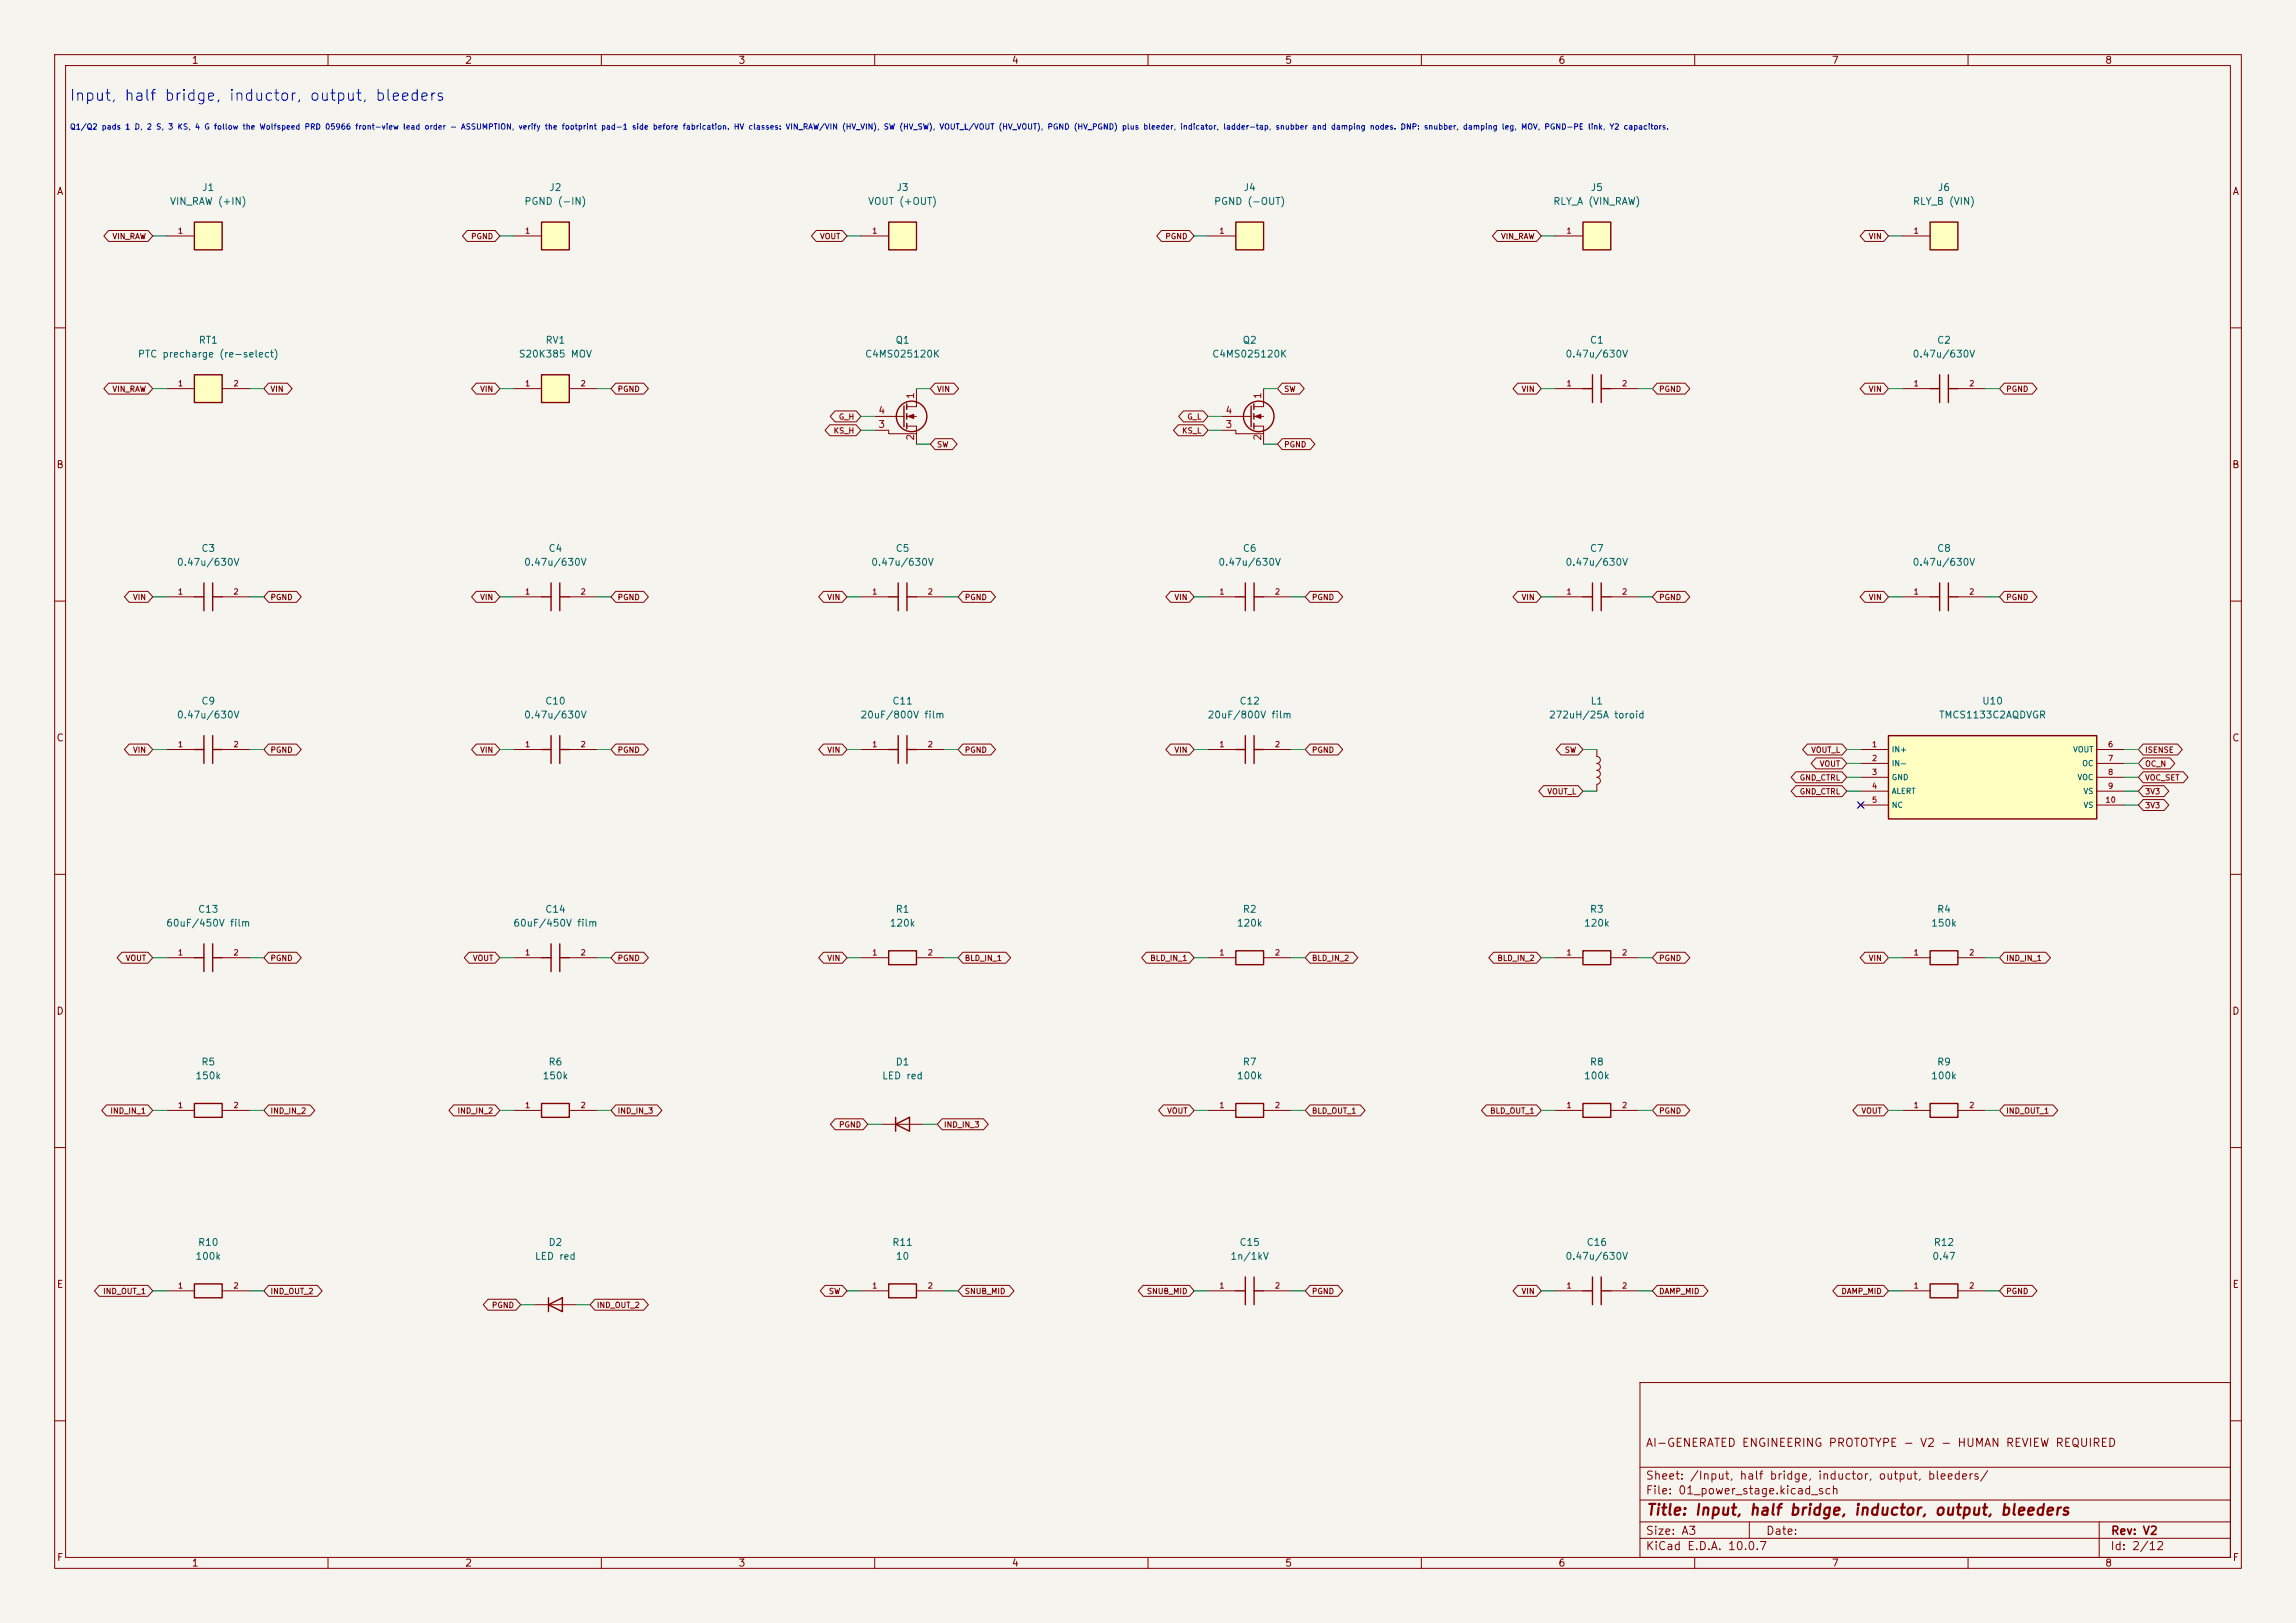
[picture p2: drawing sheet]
<svg xmlns="http://www.w3.org/2000/svg" width="420mm" height="297mm" viewBox="0 0 420 297" stroke-linecap="round" stroke-linejoin="round" font-family="sans-serif">
<defs><g id="words">
<text font-size="2" fill="#0000c2" x="12.6" y="19">Input, half bridge, inductor, output, bleeders</text>
<text font-size="2" fill="#840000" x="301" y="277.8">Title: Input, half bridge, inductor, output, bleeders</text>
<g font-size="1.5" fill="#840000">
<text x="300.9" y="265.1">AI-GENERATED ENGINEERING PROTOTYPE - V2 - HUMAN REVIEW REQUIRED</text>
<text x="300.9" y="273.8">File: 01_power_stage.kicad_sch</text>
<text x="300.9" y="271.1">Sheet: /Input, half bridge, inductor, output, bleeders/</text>
<text x="300.9" y="281.2">Size: A3</text>
<text x="322.9" y="281.2">Date:</text>
<text x="386" y="281.2">Rev: V2</text>
<text x="300.9" y="284">KiCad E.D.A. 10.0.7</text>
<text x="385.9" y="284">Id: 2/12</text>
</g>
<g font-size="1.3" fill="#840000">
<text x="35" y="12">1</text>
<text x="85" y="12">2</text>
<text x="135" y="12">3</text>
<text x="185" y="12">4</text>
<text x="235" y="12">5</text>
<text x="285" y="12">6</text>
<text x="335" y="12">7</text>
<text x="385" y="12">8</text>
<text x="10.3" y="36">A</text>
<text x="408.3" y="36">A</text>
<text x="10.2" y="86">B</text>
<text x="408.2" y="86">B</text>
<text x="10.2" y="136">C</text>
<text x="408.2" y="136">C</text>
<text x="10.2" y="186">D</text>
<text x="408.2" y="186">D</text>
<text x="10.3" y="236">E</text>
<text x="408.3" y="236">E</text>
<text x="10.3" y="286">F</text>
<text x="35" y="287">1</text>
<text x="85" y="287">2</text>
<text x="135" y="287">3</text>
<text x="185" y="287">4</text>
<text x="235" y="287">5</text>
<text x="285" y="287">6</text>
<text x="335" y="287">7</text>
<text x="385" y="287">8</text>
<text x="408.3" y="286">F</text>
</g>
<g font-size="1.3" fill="#006464">
<text x="36.9" y="35.3">J1</text>
<text x="100.4" y="35.3">J2</text>
<text x="163.9" y="35.3">J3</text>
<text x="227.4" y="35.3">J4</text>
<text x="290.9" y="35.3">J5</text>
<text x="354.4" y="35.3">J6</text>
<text x="31" y="37.8">VIN_RAW (+IN)</text>
<text x="95.8" y="37.8">PGND (-IN)</text>
<text x="158.7" y="37.8">VOUT (+OUT)</text>
<text x="222" y="37.8">PGND (-OUT)</text>
<text x="284" y="37.8">RLY_A (VIN_RAW)</text>
<text x="349.8" y="37.8">RLY_B (VIN)</text>
<text x="25.1" y="65.7">PTC precharge (re-select)</text>
<text x="36.2" y="63.2">RT1</text>
<text x="94.8" y="65.7">S20K385 MOV</text>
<text x="99.7" y="63.2">RV1</text>
<text x="158.1" y="65.7">C4MS025120K</text>
<text x="163.7" y="63.2">Q1</text>
<text x="221.6" y="65.7">C4MS025120K</text>
<text x="227.2" y="63.2">Q2</text>
<text x="286.3" y="65.7">0.47u/630V</text>
<text x="290.7" y="63.2">C1</text>
<text x="349.8" y="65.7">0.47u/630V</text>
<text x="354.2" y="63.2">C2</text>
<text x="36.7" y="101.3">C3</text>
<text x="100.2" y="101.3">C4</text>
<text x="163.7" y="101.3">C5</text>
<text x="227.2" y="101.3">C6</text>
<text x="290.7" y="101.3">C7</text>
<text x="354.2" y="101.3">C8</text>
<text x="32.3" y="103.8">0.47u/630V</text>
<text x="95.8" y="103.8">0.47u/630V</text>
<text x="159.3" y="103.8">0.47u/630V</text>
<text x="222.8" y="103.8">0.47u/630V</text>
<text x="286.3" y="103.8">0.47u/630V</text>
<text x="349.8" y="103.8">0.47u/630V</text>
<text x="32.3" y="131.8">0.47u/630V</text>
<text x="36.7" y="129.2">C9</text>
<text x="95.8" y="131.8">0.47u/630V</text>
<text x="99.6" y="129.2">C10</text>
<text x="157.3" y="131.8">20uF/800V film</text>
<text x="163.1" y="129.2">C11</text>
<text x="220.8" y="131.8">20uF/800V film</text>
<text x="226.6" y="129.2">C12</text>
<text x="283.2" y="131.8">272uH/25A toroid</text>
<text x="290.9" y="129.2">L1</text>
<text x="354.6" y="131.8">TMCS1133C2AQDVGR</text>
<text x="362.5" y="129.2">U10</text>
<text x="36.1" y="167.3">C13</text>
<text x="99.6" y="167.3">C14</text>
<text x="163.7" y="167.3">R1</text>
<text x="227.2" y="167.3">R2</text>
<text x="290.7" y="167.3">R3</text>
<text x="354.2" y="167.3">R4</text>
<text x="30.3" y="169.9">60uF/450V film</text>
<text x="93.8" y="169.9">60uF/450V film</text>
<text x="162.6" y="169.9">120k</text>
<text x="226.1" y="169.9">120k</text>
<text x="289.6" y="169.9">120k</text>
<text x="353.1" y="169.9">150k</text>
<text x="35.6" y="197.8">150k</text>
<text x="36.7" y="195.3">R5</text>
<text x="99.1" y="197.8">150k</text>
<text x="100.2" y="195.3">R6</text>
<text x="161.3" y="197.8">LED red</text>
<text x="163.7" y="195.3">D1</text>
<text x="226.1" y="197.8">100k</text>
<text x="227.2" y="195.3">R7</text>
<text x="289.6" y="197.8">100k</text>
<text x="290.7" y="195.3">R8</text>
<text x="353.1" y="197.8">100k</text>
<text x="354.2" y="195.3">R9</text>
<text x="35.6" y="230.8">100k</text>
<text x="36.1" y="228.3">R10</text>
<text x="97.8" y="230.8">LED red</text>
<text x="100.2" y="228.3">D2</text>
<text x="163.1" y="228.3">R11</text>
<text x="163.8" y="230.8">10</text>
<text x="225" y="230.8">1n/1kV</text>
<text x="226.6" y="228.3">C15</text>
<text x="286.3" y="230.8">0.47u/630V</text>
<text x="290.1" y="228.3">C16</text>
<text x="353.4" y="230.8">0.47</text>
<text x="353.6" y="228.3">R12</text>
</g>
<g font-size="1.3" fill="#a90000">
<text x="160.6" y="76.1">4</text>
<text x="167.5" y="73.1" transform="rotate(-90 167.5 73.1)">1</text>
<text x="224.1" y="76.1">4</text>
<text x="231" y="73.1" transform="rotate(-90 231 73.1)">1</text>
<text x="160.6" y="78.6">3</text>
<text x="167.5" y="80.7" transform="rotate(-90 167.5 80.7)">2</text>
<text x="224.1" y="78.6">3</text>
<text x="231" y="80.7" transform="rotate(-90 231 80.7)">2</text>
</g>
<text font-size="1" fill="#0000c2" x="12.7" y="24">Q1/Q2 pads 1 D, 2 S, 3 KS, 4 G follow the Wolfspeed PRD 05966 front-view lead order - ASSUMPTION, verify the footprint pad-1 side before fabrication. HV classes: VIN_RAW/VIN (HV_VIN), SW (HV_SW), VOUT_L/VOUT (HV_VOUT), PGND (HV_PGND) plus bleeder, indicator, ladder-tap, snubber and damping nodes. DNP: snubber, damping leg, MOV, PGND-PE link, Y2 capacitors.</text>
<g font-size="1" fill="#840000">
<text x="20.5" y="44">VIN_RAW</text>
<text x="86.1" y="44">PGND</text>
<text x="149.9" y="44">VOUT</text>
<text x="213.1" y="44">PGND</text>
<text x="274.5" y="44">VIN_RAW</text>
<text x="341.7" y="44">VIN</text>
<text x="20.5" y="71.9">VIN_RAW</text>
<text x="49.4" y="71.9">VIN</text>
<text x="87.7" y="71.9">VIN</text>
<text x="112.9" y="71.9">PGND</text>
<text x="171.3" y="71.9">VIN</text>
<text x="234.8" y="71.9">SW</text>
<text x="278.2" y="71.9">VIN</text>
<text x="303.4" y="71.9">PGND</text>
<text x="341.7" y="71.9">VIN</text>
<text x="366.9" y="71.9">PGND</text>
<text x="153.3" y="77">G_H</text>
<text x="217.1" y="77">G_L</text>
<text x="152.4" y="79.6">KS_H</text>
<text x="171.3" y="82.1">SW</text>
<text x="216.1" y="79.6">KS_L</text>
<text x="234.8" y="82.1">PGND</text>
<text x="24.2" y="110">VIN</text>
<text x="49.4" y="110">PGND</text>
<text x="87.7" y="110">VIN</text>
<text x="112.9" y="110">PGND</text>
<text x="151.2" y="110">VIN</text>
<text x="176.4" y="110">PGND</text>
<text x="214.7" y="110">VIN</text>
<text x="239.9" y="110">PGND</text>
<text x="278.2" y="110">VIN</text>
<text x="303.4" y="110">PGND</text>
<text x="341.7" y="110">VIN</text>
<text x="366.9" y="110">PGND</text>
<text x="24.2" y="138">VIN</text>
<text x="49.4" y="138">PGND</text>
<text x="87.7" y="138">VIN</text>
<text x="112.9" y="138">PGND</text>
<text x="151.2" y="138">VIN</text>
<text x="176.4" y="138">PGND</text>
<text x="214.7" y="138">VIN</text>
<text x="239.9" y="138">PGND</text>
<text x="286.1" y="138">SW</text>
<text x="331.2" y="138">VOUT_L</text>
<text x="392.3" y="138">ISENSE</text>
<text x="329.1" y="143.1">GND_CTRL</text>
<text x="332.8" y="140.5">VOUT</text>
<text x="392.3" y="140.5">OC_N</text>
<text x="392.3" y="143.1">VOC_SET</text>
<text x="282.9" y="145.6">VOUT_L</text>
<text x="329.1" y="145.6">GND_CTRL</text>
<text x="392.3" y="145.6">3V3</text>
<text x="392.3" y="148.1">3V3</text>
<text x="22.9" y="176.1">VOUT</text>
<text x="49.4" y="176.1">PGND</text>
<text x="86.4" y="176.1">VOUT</text>
<text x="112.9" y="176.1">PGND</text>
<text x="151.2" y="176.1">VIN</text>
<text x="176.4" y="176.1">BLD_IN_1</text>
<text x="210.3" y="176.1">BLD_IN_1</text>
<text x="239.9" y="176.1">BLD_IN_2</text>
<text x="273.8" y="176.1">BLD_IN_2</text>
<text x="303.4" y="176.1">PGND</text>
<text x="341.7" y="176.1">VIN</text>
<text x="366.9" y="176.1">IND_IN_1</text>
<text x="20.1" y="204">IND_IN_1</text>
<text x="49.4" y="204">IND_IN_2</text>
<text x="83.6" y="204">IND_IN_2</text>
<text x="112.9" y="204">IND_IN_3</text>
<text x="153.4" y="206.6">PGND</text>
<text x="172.6" y="206.6">IND_IN_3</text>
<text x="213.4" y="204">VOUT</text>
<text x="239.9" y="204">BLD_OUT_1</text>
<text x="272.5" y="204">BLD_OUT_1</text>
<text x="303.4" y="204">PGND</text>
<text x="340.4" y="204">VOUT</text>
<text x="366.9" y="204">IND_OUT_1</text>
<text x="18.8" y="237">IND_OUT_1</text>
<text x="49.4" y="237">IND_OUT_2</text>
<text x="89.9" y="239.6">PGND</text>
<text x="109.1" y="239.6">IND_OUT_2</text>
<text x="151.5" y="237">SW</text>
<text x="176.4" y="237">SNUB_MID</text>
<text x="209.7" y="237">SNUB_MID</text>
<text x="239.9" y="237">PGND</text>
<text x="278.2" y="237">VIN</text>
<text x="303.4" y="237">DAMP_MID</text>
<text x="336.7" y="237">DAMP_MID</text>
<text x="366.9" y="237">PGND</text>
</g>
<g font-size="1" fill="#a90000">
<text x="32.4" y="43">1</text>
<text x="95.9" y="43">1</text>
<text x="159.4" y="43">1</text>
<text x="222.9" y="43">1</text>
<text x="286.4" y="43">1</text>
<text x="349.9" y="43">1</text>
<text x="32.4" y="70.9">1</text>
<text x="42.6" y="70.9">2</text>
<text x="95.9" y="70.9">1</text>
<text x="106.1" y="70.9">2</text>
<text x="286.4" y="70.9">1</text>
<text x="296.6" y="70.9">2</text>
<text x="349.9" y="70.9">1</text>
<text x="360.1" y="70.9">2</text>
<text x="32.4" y="109">1</text>
<text x="42.6" y="109">2</text>
<text x="95.9" y="109">1</text>
<text x="106.1" y="109">2</text>
<text x="159.4" y="109">1</text>
<text x="169.6" y="109">2</text>
<text x="222.9" y="109">1</text>
<text x="233.1" y="109">2</text>
<text x="286.4" y="109">1</text>
<text x="296.6" y="109">2</text>
<text x="349.9" y="109">1</text>
<text x="360.1" y="109">2</text>
<text x="32.4" y="137">1</text>
<text x="42.6" y="137">2</text>
<text x="95.9" y="137">1</text>
<text x="106.1" y="137">2</text>
<text x="159.4" y="137">1</text>
<text x="169.6" y="137">2</text>
<text x="222.9" y="137">1</text>
<text x="233.1" y="137">2</text>
<text x="342.3" y="137">1</text>
<text x="385.5" y="137">6</text>
<text x="342.3" y="139.5">2</text>
<text x="342.3" y="142.1">3</text>
<text x="385.5" y="139.5">7</text>
<text x="385.5" y="142.1">8</text>
<text x="342.3" y="144.6">4</text>
<text x="342.3" y="147.1">5</text>
<text x="385" y="147.1">10</text>
<text x="385.5" y="144.6">9</text>
<text x="32.4" y="175.1">1</text>
<text x="42.6" y="175.1">2</text>
<text x="95.9" y="175.1">1</text>
<text x="106.1" y="175.1">2</text>
<text x="159.4" y="175.1">1</text>
<text x="169.6" y="175.1">2</text>
<text x="222.9" y="175.1">1</text>
<text x="233.1" y="175.1">2</text>
<text x="286.4" y="175.1">1</text>
<text x="296.6" y="175.1">2</text>
<text x="349.9" y="175.1">1</text>
<text x="360.1" y="175.1">2</text>
<text x="32.4" y="203">1</text>
<text x="42.6" y="203">2</text>
<text x="95.9" y="203">1</text>
<text x="106.1" y="203">2</text>
<text x="222.9" y="203">1</text>
<text x="233.1" y="203">2</text>
<text x="286.4" y="203">1</text>
<text x="296.6" y="203">2</text>
<text x="349.9" y="203">1</text>
<text x="360.1" y="203">2</text>
<text x="32.4" y="236">1</text>
<text x="42.6" y="236">2</text>
<text x="159.4" y="236">1</text>
<text x="169.6" y="236">2</text>
<text x="222.9" y="236">1</text>
<text x="233.1" y="236">2</text>
<text x="286.4" y="236">1</text>
<text x="296.6" y="236">2</text>
<text x="349.9" y="236">1</text>
<text x="360.1" y="236">2</text>
</g>
<g font-size="1" fill="#006464">
<text x="345.9" y="137.9">IN+</text>
<text x="379.1" y="137.9">VOUT</text>
<text x="345.9" y="140.5">IN-</text>
<text x="345.9" y="143">GND</text>
<text x="379.9" y="143">VOC</text>
<text x="380.8" y="140.5">OC</text>
<text x="345.9" y="145.5">ALERT</text>
<text x="345.9" y="148.1">NC</text>
<text x="381" y="145.5">VS</text>
<text x="381" y="148.1">VS</text>
</g>
</g></defs>
<path d="M0 0h420v297h-420z" fill="#f5f4ef" stroke="#f5f4ef" stroke-width=".18"/>
<g fill="none" stroke="#840000" stroke-width=".18">
<path d="M10 10h400v277h-400zM12 12h396v273h-396zM60 10v2M110 10v2M160 10v2M210 10v2M260 10v2M310 10v2M360 10v2M10 60h2M408 60h2M10 110h2"/>
<path d="M408 110h2M10 160h2M408 160h2M157.5 175.3h5.1M167.6 175.3h5.1M284.5 175.3h5.1M294.6 175.3h5.1M10 210h2M408 210h2M348 236.2h5.1M358.1 236.2h5.1M300 253h108v32h-108z"/>
<path d="M10 260h2M300 278.5h108M300 274.5h108M300 268.5h108M320 278.5v3M384 278.5v6.5M408 260h2M60 285v2M110 285v2M160 285v2M210 285v2M260 285v2"/>
<path d="M300 281.5h108M310 285v2M360 285v2"/>
</g>
<path d="M162.6 174h5v2.5h-5zM289.6 174h5v2.5h-5zM353.1 234.9h5v2.6h-5z" fill="none" stroke="#840000" stroke-width=".25"/>
<path d="M226.1 40.6h5v5.1h-5z" fill="#ffffc2"/>
<path d="M226.1 40.6h5v5.1h-5z" fill="none" stroke="#840000" stroke-width=".25"/>
<path d="M221 43.2h5.1" fill="none" stroke="#840000" stroke-width=".18"/>
<path d="M289.6 40.6h5v5.1h-5z" fill="#ffffc2"/>
<path d="M289.6 40.6h5v5.1h-5zM99.1 201.9h5v2.6h-5z" fill="none" stroke="#840000" stroke-width=".25"/>
<path d="M284.5 43.2h5.1M94 203.2h5.1M104.1 203.2h5.1" fill="none" stroke="#840000" stroke-width=".18"/>
<path d="M162.6 40.6h5v5.1h-5z" fill="#ffffc2"/>
<g fill="none" stroke="#840000" stroke-width=".25">
<path d="M162.6 40.6h5v5.1h-5zM228.9 74.3v3.8M229.4 73.9v1M229.4 75.7v1M229.4 77.5v1M289.6 71.1h1.7M291.3 68.6v5.1M292.9 71.1h1.7M292.9 68.6v5.1M99.1 137.2h1.7M100.8 134.6v5.1M102.4 137.2h1.7"/>
<path d="M102.4 134.6v5.1M226.1 174h5v2.5h-5zM353.1 174h5v2.5h-5zM226.1 201.9h5v2.6h-5zM289.6 201.9h5v2.6h-5zM226.1 236.2h1.7M227.8 233.7v5.1M229.4 233.7v5.1M229.4 236.2h1.7"/>
<circle cx="230.3" cy="76.2" r="2.79"/>
</g>
<g fill="none" stroke="#840000" stroke-width=".18">
<path d="M157.5 43.2h5.1M223.5 78.7h2.6v.7h5M223.5 76.2h5.4M229.4 78h1.7v3.3M229.4 76.2h1.7M231.1 71.1v3.3h-1.7M284.5 71.1h5.1M294.6 71.1h5.1M94 137.2h5.1M104.1 137.2h5.1M221 175.3h5.1M231.1 175.3h5.1"/>
<path d="M348 175.3h5.1M358.1 175.3h5.1M221 203.2h5.1M231.1 203.2h5.1M284.5 203.2h5.1M294.6 203.2h5.1M221 236.2h5.1M231.1 236.2h5.1"/>
</g>
<path d="M229.6 76.2l1-.4v.8z" fill="#840000" stroke="#840000" stroke-width=".18"/>
<path d="M353.1 40.6h5v5.1h-5z" fill="#ffffc2"/>
<g fill="none" stroke="#840000" stroke-width=".25">
<path d="M353.1 40.6h5v5.1h-5zM165.4 74.3v3.8M165.9 73.9v1M165.9 75.7v1M165.9 77.5v1M353.1 71.1h1.7M354.8 68.6v5.1M356.4 71.1h1.7M356.4 68.6v5.1M289.6 109.2h1.7M291.3 106.7v5.1M292.9 109.2h1.7"/>
<path d="M292.9 106.7v5.1M99.1 175.3h1.7M100.8 172.7v5.1M102.4 175.3h1.7M102.4 172.7v5.1M35.6 201.9h5v2.6h-5zM163.8 205.7l2.6-1.2v2.5zM163.8 204.5v2.5M35.6 234.9h5v2.6h-5zM100.3 238.8l2.6-1.3v2.5zM100.3 237.5v2.5M162.6 234.9h5v2.6h-5z"/>
<path d="M289.6 236.2h1.7M291.3 233.7v5.1M292.9 233.7v5.1M292.9 236.2h1.7"/>
<circle cx="166.8" cy="76.2" r="2.79"/>
</g>
<g fill="none" stroke="#840000" stroke-width=".18">
<path d="M348 43.2h5.1M160 78.7h2.6v.7h5M160 76.2h5.4M165.9 78h1.7v3.3M165.9 76.2h1.7M167.6 71.1v3.3h-1.7M348 71.1h5.1M358.1 71.1h5.1M284.5 109.2h5.1M294.6 109.2h5.1M292.1 137.2v1.2a.64 .64 0 0 1 .6 .7 .64 .64 0 0 1-.6 .6 .64 .64 0 0 1 .6 .6 .64 .64 0 0 1-.6 .7 .64 .64 0 0 1 .6 .6 .64 .64 0 0 1-.6 .6M292.1 142.2a.64 .64 0 0 1 .6 .7 .64 .64 0 0 1-.6 .6v1.3"/>
<path d="M94 175.3h5.1M104.1 175.3h5.1M30.5 203.2h5.1M40.6 203.2h5.1M161.3 205.7h7.6M30.5 236.2h5.1M40.6 236.2h5.1M97.8 238.8h7.6M157.5 236.2h5.1M167.6 236.2h5.1M284.5 236.2h5.1M294.6 236.2h5.1"/>
</g>
<path d="M166.1 76.2l1-.4v.8z" fill="#840000" stroke="#840000" stroke-width=".18"/>
<path d="M35.6 68.6h5v5.1h-5z" fill="#ffffc2"/>
<path d="M35.6 68.6h5v5.1h-5z" fill="none" stroke="#840000" stroke-width=".25"/>
<path d="M30.5 71.1h5.1M40.6 71.1h5.1" fill="none" stroke="#840000" stroke-width=".18"/>
<path d="M99.1 40.6h5v5.1h-5z" fill="#ffffc2"/>
<path d="M99.1 40.6h5v5.1h-5z" fill="none" stroke="#840000" stroke-width=".25"/>
<path d="M94 43.2h5.1" fill="none" stroke="#840000" stroke-width=".18"/>
<path d="M35.6 40.6h5v5.1h-5z" fill="#ffffc2"/>
<path d="M35.6 40.6h5v5.1h-5z" fill="none" stroke="#840000" stroke-width=".25"/>
<path d="M30.5 43.2h5.1" fill="none" stroke="#840000" stroke-width=".18"/>
<path d="M345.4 134.6h38.1v15.3h-38.1z" fill="#ffffc2"/>
<path d="M226.1 109.2h1.7M227.8 106.7v5.1M229.4 109.2h1.7M229.4 106.7v5.1M345.4 134.6h38.1v15.3h-38.1z" fill="none" stroke="#840000" stroke-width=".25"/>
<g fill="none" stroke="#840000" stroke-width=".18">
<path d="M221 109.2h5.1M231.1 109.2h5.1M340.4 137.2h5M340.4 139.7h5M383.5 137.2h5.1M383.5 139.7h5.1M340 146.9l.7 .8M340.4 142.2h5M340.4 144.8h5M340.4 147.3h5M340.7 146.9l-.7 .8M383.5 142.2h5.1"/>
<path d="M383.5 144.8h5.1M383.5 147.3h5.1"/>
</g>
<path d="M99.1 68.6h5v5.1h-5z" fill="#ffffc2"/>
<g fill="none" stroke="#840000" stroke-width=".25">
<path d="M99.1 68.6h5v5.1h-5zM35.6 109.2h1.7M37.3 106.7v5.1M38.9 106.7v5.1M38.9 109.2h1.7M99.1 109.2h1.7M100.8 106.7v5.1M102.4 109.2h1.7M102.4 106.7v5.1M162.6 109.2h1.7M164.3 106.7v5.1M165.9 109.2h1.7"/>
<path d="M165.9 106.7v5.1M353.1 109.2h1.7M354.8 106.7v5.1M356.4 109.2h1.7M356.4 106.7v5.1M35.6 137.2h1.7M37.3 134.6v5.1M38.9 137.2h1.7M38.9 134.6v5.1M162.6 137.2h1.7M164.3 134.6v5.1M165.9 137.2h1.7"/>
<path d="M165.9 134.6v5.1M226.1 137.2h1.7M227.8 134.6v5.1M229.4 137.2h1.7M229.4 134.6v5.1M35.6 175.3h1.7M37.3 172.7v5.1M38.9 172.7v5.1M38.9 175.3h1.7M353.1 201.9h5v2.6h-5z"/>
</g>
<g fill="none" stroke="#840000" stroke-width=".18">
<path d="M19.9 42.2h7.2l.8 1-.8 1h-7.2l-.9-1zM85.5 42.2h5.1l.8 1-.8 1h-5.1l-.9-1zM149.3 42.2h4.8l.8 1-.8 1h-4.8l-.9-1zM212.5 42.2h5.1l.8 1-.8 1h-5.1l-.9-1zM273.9 42.2h7.2l.8 1-.8 1h-7.2l-.9-1zM341.1 42.2h3.5l.8 1-.8 1h-3.5l-.8-1zM19.9 70.1h7.2l.8 1-.8 1h-7.2l-.9-1zM49.1 70.1h3.5l.8 1-.8 1h-3.5l-.8-1zM87.1 70.1h3.5l.8 1-.8 1h-3.5l-.8-1zM94 71.1h5.1M104.1 71.1h5.1M112.6 70.1h5.1l.9 1-.9 1h-5.1l-.8-1z"/>
<path d="M151.8 77.7h4.8l.9 1-.9 1h-4.8l-.9-1zM152.7 75.2h3.9l.9 1-.9 1h-3.9l-.8-1zM171.1 70.1h3.4l.9 1-.9 1h-3.4l-.9-1zM215.5 77.7h4.6l.9 1-.9 1h-4.6l-.8-1zM216.5 75.2h3.6l.9 1-.9 1h-3.6l-.9-1zM234.6 70.1h3.1l.9 1-.9 1h-3.1l-.9-1zM277.6 70.1h3.5l.8 1-.8 1h-3.5l-.8-1zM303.1 70.1h5.1l.9 1-.9 1h-5.1l-.8-1zM341.1 70.1h3.5l.8 1-.8 1h-3.5l-.8-1zM366.6 70.1h5.1l.9 1-.9 1h-5.1l-.8-1zM171.1 80.3h3.1l.9 1-.9 1h-3.1l-.9-1zM234.6 80.3h5.1l.8 1-.8 1h-5.1l-.9-1z"/>
<path d="M23.6 108.2h3.5l.8 1-.8 1h-3.5l-.8-1zM30.5 109.2h5.1M40.6 109.2h5.1M49.1 108.2h5.1l.9 1-.9 1h-5.1l-.8-1zM87.1 108.2h3.5l.8 1-.8 1h-3.5l-.8-1zM94 109.2h5.1M104.1 109.2h5.1M112.6 108.2h5.1l.9 1-.9 1h-5.1l-.8-1zM150.6 108.2h3.5l.8 1-.8 1h-3.5l-.8-1zM157.5 109.2h5.1M167.6 109.2h5.1M176.1 108.2h5.1l.9 1-.9 1h-5.1l-.8-1z"/>
<path d="M214.1 108.2h3.5l.8 1-.8 1h-3.5l-.8-1zM239.6 108.2h5.1l.9 1-.9 1h-5.1l-.8-1zM277.6 108.2h3.5l.8 1-.8 1h-3.5l-.8-1zM303.1 108.2h5.1l.9 1-.9 1h-5.1l-.8-1zM341.1 108.2h3.5l.8 1-.8 1h-3.5l-.8-1zM348 109.2h5.1M358.1 109.2h5.1M366.6 108.2h5.1l.9 1-.9 1h-5.1l-.8-1zM23.6 136.2h3.5l.8 1-.8 1h-3.5l-.8-1zM30.5 137.2h5.1M40.6 137.2h5.1M49.1 136.2h5.1l.9 1-.9 1h-5.1l-.8-1z"/>
<path d="M87.1 136.2h3.5l.8 1-.8 1h-3.5l-.8-1zM112.6 136.2h5.1l.9 1-.9 1h-5.1l-.8-1zM150.6 136.2h3.5l.8 1-.8 1h-3.5l-.8-1zM157.5 137.2h5.1M167.6 137.2h5.1M176.1 136.2h5.1l.9 1-.9 1h-5.1l-.8-1zM214.1 136.2h3.5l.8 1-.8 1h-3.5l-.8-1zM221 137.2h5.1M231.1 137.2h5.1M239.6 136.2h5.1l.9 1-.9 1h-5.1l-.8-1zM285.5 136.2h3.2l.9 1-.9 1h-3.2l-.8-1zM330.6 136.2h6.3l.9 1-.9 1h-6.3l-.9-1z"/>
<path d="M332.2 138.7h4.7l.9 1-.9 1h-4.7l-.9-1zM392 136.2h6.3l.9 1-.9 1h-6.3l-.8-1zM392 138.7h4.9l.9 1-.9 1h-4.9l-.8-1zM282.3 143.8h6.4l.9 1-.9 1h-6.4l-.8-1zM328.5 141.2h8.4l.9 1-.9 1h-8.4l-.9-1zM328.5 143.8h8.4l.9 1-.9 1h-8.4l-.9-1zM392 141.2h7.4l.8 1-.8 1h-7.4l-.8-1zM392 143.8h3.8l.9 1-.9 1h-3.8l-.8-1zM392 146.3h3.8l.9 1-.9 1h-3.8l-.8-1zM22.3 174.3h4.8l.8 1-.8 1h-4.8l-.9-1zM30.5 175.3h5.1M40.6 175.3h5.1"/>
<path d="M49.1 174.3h5.1l.9 1-.9 1h-5.1l-.8-1zM85.8 174.3h4.8l.8 1-.8 1h-4.8l-.9-1zM112.6 174.3h5.1l.9 1-.9 1h-5.1l-.8-1zM150.6 174.3h3.5l.8 1-.8 1h-3.5l-.8-1zM176.1 174.3h7.9l.9 1-.9 1h-7.9l-.8-1zM209.7 174.3h7.9l.8 1-.8 1h-7.9l-.9-1zM239.6 174.3h7.9l.9 1-.9 1h-7.9l-.8-1zM273.2 174.3h7.9l.8 1-.8 1h-7.9l-.9-1zM303.1 174.3h5.1l.9 1-.9 1h-5.1l-.8-1zM341.1 174.3h3.5l.8 1-.8 1h-3.5l-.8-1zM366.6 174.3h7.6l.9 1-.9 1h-7.6l-.8-1zM19.5 202.2h7.6l.8 1-.8 1h-7.6l-.9-1z"/>
<path d="M49.1 202.2h7.6l.9 1-.9 1h-7.6l-.8-1zM83 202.2h7.6l.8 1-.8 1h-7.6l-.9-1zM112.6 202.2h7.6l.9 1-.9 1h-7.6l-.8-1zM152.8 204.7h5.1l.8 1-.8 1h-5.1l-.9-1zM172.3 204.7h7.6l.9 1-.9 1h-7.6l-.9-1zM212.8 202.2h4.8l.8 1-.8 1h-4.8l-.9-1zM239.6 202.2h9.2l.9 1-.9 1h-9.2l-.8-1zM271.9 202.2h9.2l.8 1-.8 1h-9.2l-.9-1zM303.1 202.2h5.1l.9 1-.9 1h-5.1l-.8-1zM339.8 202.2h4.8l.8 1-.8 1h-4.8l-.9-1zM348 203.2h5.1M358.1 203.2h5.1"/>
<path d="M366.6 202.2h8.9l.9 1-.9 1h-8.9l-.8-1zM18.2 235.2h8.9l.8 1-.8 1h-8.9l-.9-1zM49.1 235.2h8.9l.9 1-.9 1h-8.9l-.8-1zM89.3 237.8h5.1l.8 1-.8 1h-5.1l-.9-1zM108.8 237.8h8.9l.9 1-.9 1h-8.9l-.9-1zM150.9 235.2h3.2l.8 1-.8 1h-3.2l-.9-1zM176.1 235.2h8.5l.9 1-.9 1h-8.5l-.8-1zM209.1 235.2h8.5l.8 1-.8 1h-8.5l-.9-1zM239.6 235.2h5.1l.9 1-.9 1h-5.1l-.8-1zM277.6 235.2h3.5l.8 1-.8 1h-3.5l-.8-1zM303.1 235.2h8.5l.8 1-.8 1h-8.5l-.8-1zM336.1 235.2h8.5l.8 1-.8 1h-8.5l-.8-1z"/>
<path d="M366.6 235.2h5.1l.9 1-.9 1h-5.1l-.8-1z"/>
</g>
<g fill="none" stroke="#009600" stroke-width=".18">
<path d="M27.9 43.2h2.6M91.4 43.2h2.6M154.9 43.2h2.6M218.4 43.2h2.6M281.9 43.2h2.6M345.4 43.2h2.6M27.9 71.1h2.6M45.7 71.1h2.6M91.4 71.1h2.6M109.2 71.1h2.6M157.5 76.2h2.5M157.5 78.7h2.5"/>
<path d="M167.6 71.1h2.6M221 76.2h2.5M221 78.7h2.5M231.1 71.1h2.6M281.9 71.1h2.6M299.7 71.1h2.6M345.4 71.1h2.6M363.2 71.1h2.6M167.6 81.3h2.6M231.1 81.3h2.6M27.9 109.2h2.6M45.7 109.2h2.6"/>
<path d="M91.4 109.2h2.6M109.2 109.2h2.6M154.9 109.2h2.6M172.7 109.2h2.6M218.4 109.2h2.6M236.2 109.2h2.6M281.9 109.2h2.6M299.7 109.2h2.6M345.4 109.2h2.6M363.2 109.2h2.6M27.9 137.2h2.6M45.7 137.2h2.6"/>
<path d="M91.4 137.2h2.6M109.2 137.2h2.6M154.9 137.2h2.6M172.7 137.2h2.6M218.4 137.2h2.6M236.2 137.2h2.6M289.6 137.2h2.5M337.8 137.2h2.6M337.8 139.7h2.6M388.6 137.2h2.6M388.6 139.7h2.6M289.6 144.8h2.5"/>
<path d="M337.8 144.8h2.6M337.8 142.2h2.6M388.6 144.8h2.6M388.6 142.2h2.6M388.6 147.3h2.6M27.9 175.3h2.6M45.7 175.3h2.6M91.4 175.3h2.6M109.2 175.3h2.6M154.9 175.3h2.6M172.7 175.3h2.6M218.4 175.3h2.6"/>
<path d="M236.2 175.3h2.6M281.9 175.3h2.6M299.7 175.3h2.6M345.4 175.3h2.6M363.2 175.3h2.6M27.9 203.2h2.6M45.7 203.2h2.6M91.4 203.2h2.6M109.2 203.2h2.6M158.7 205.7h2.6M168.9 205.7h2.5M218.4 203.2h2.6"/>
<path d="M236.2 203.2h2.6M281.9 203.2h2.6M299.7 203.2h2.6M345.4 203.2h2.6M363.2 203.2h2.6M27.9 236.2h2.6M45.7 236.2h2.6M95.2 238.8h2.6M105.4 238.8h2.5M154.9 236.2h2.6M172.7 236.2h2.6M218.4 236.2h2.6"/>
<path d="M236.2 236.2h2.6M281.9 236.2h2.6M299.7 236.2h2.6M345.4 236.2h2.6M363.2 236.2h2.6"/>
</g>
<path d="M339.8 146.7l1.2 1.2M341 146.7l-1.2 1.2" fill="none" stroke="#000084" stroke-width=".18"/>
<use href="#words"/>
</svg>
